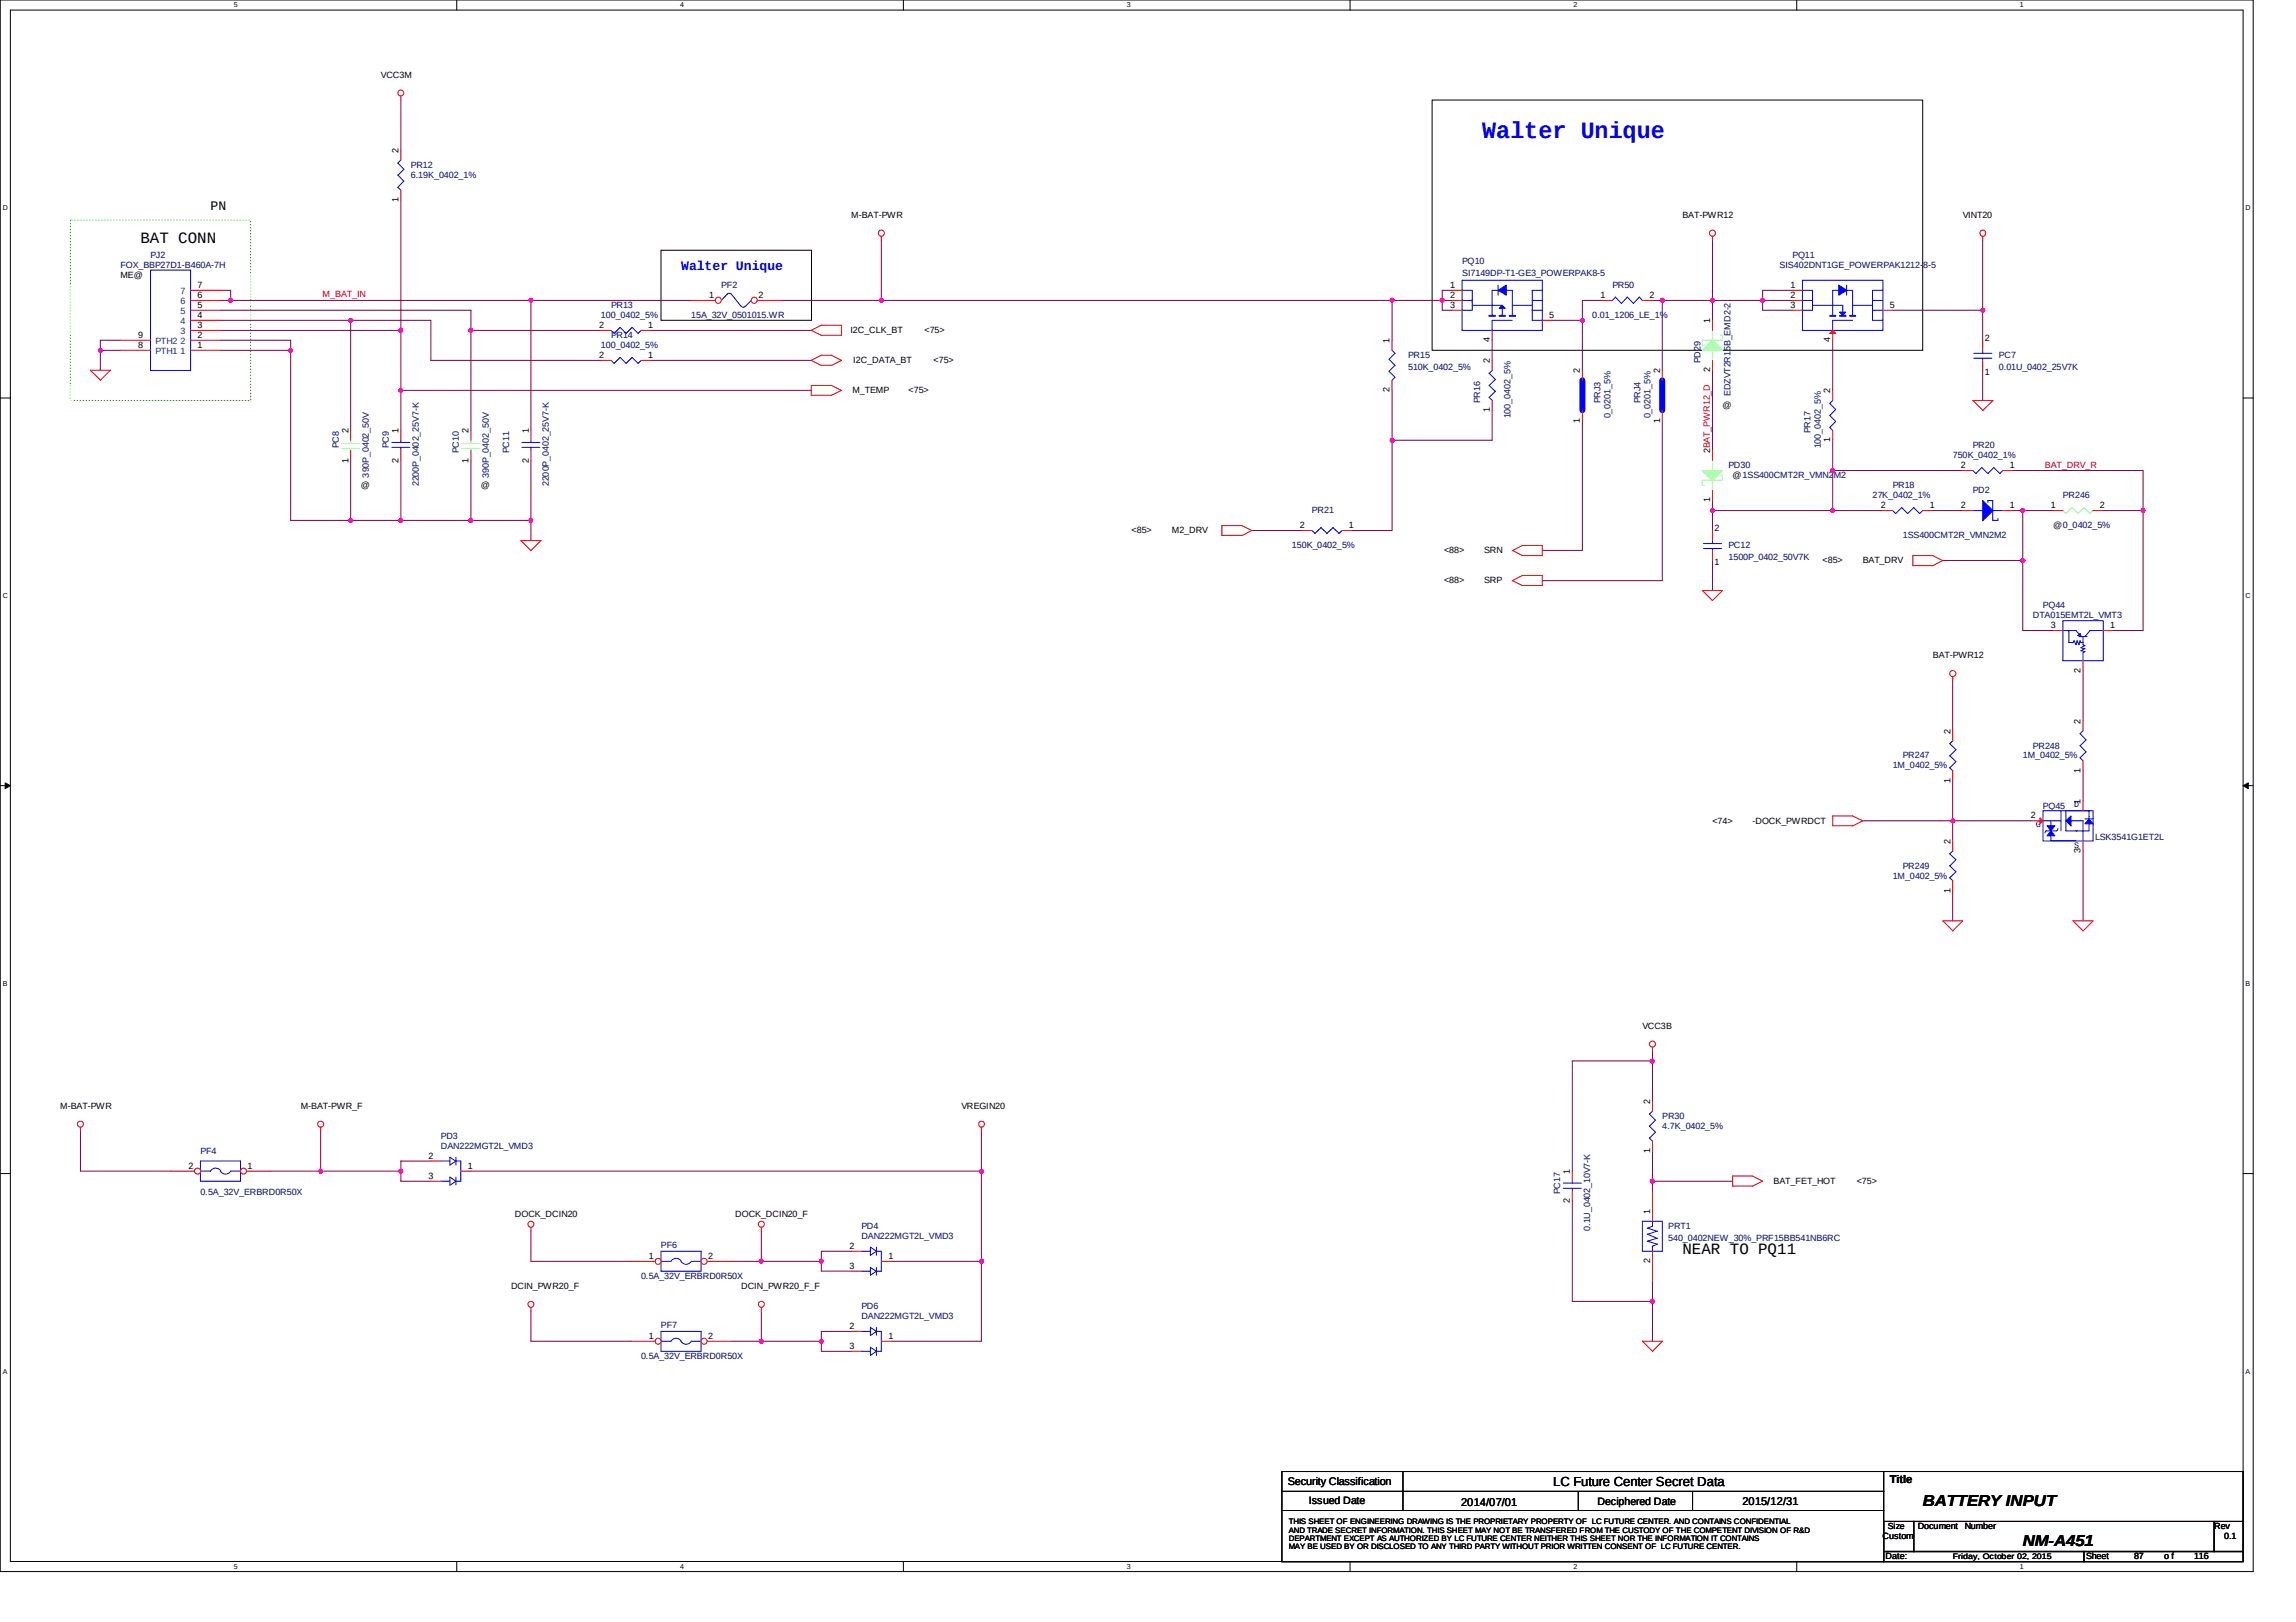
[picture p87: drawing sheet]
<svg xmlns="http://www.w3.org/2000/svg" width="297mm" height="210mm" viewBox="0 0 297 210" stroke-linecap="round" stroke-linejoin="round" font-family="sans-serif">
<defs><g id="words">
<text font-size="3" fill="#00f" x="191.7" y="17.9">Walter Unique</text>
<g font-size="2">
<text x="18.2" y="31.4">BAT CONN</text>
<text x="217.7" y="162.2">NEAR TO PQ11</text>
<text x="248.7" y="194.9">BATTERY INPUT</text>
<text x="261.7" y="200.1">NM-A451</text>
</g>
<g font-size="1.7">
<text x="27.2" y="27.2">PN</text>
<text x="200.9" y="192.3">LC Future Center Secret Data</text>
</g>
<text font-size="1.7" fill="#00f" x="88.1" y="35">Walter Unique</text>
<g font-size="1.4">
<text x="244.5" y="191.9">Title</text>
<text x="166.6" y="192.2">Security Classification</text>
<text x="169.3" y="194.7">Issued Date</text>
<text x="189.1" y="194.8">2014/07/01</text>
<text x="206.7" y="194.8">Deciphered Date</text>
<text x="225.4" y="194.7">2015/12/31</text>
</g>
<g font-size="1.2">
<text x="49.2" y="10.1">VCC3M</text>
<text x="51.5" y="19.8" transform="rotate(-90 51.5 19.8)">2</text>
<text x="51.5" y="26.2" transform="rotate(-90 51.5 26.2)">1</text>
<text x="110.1" y="28.2">M-BAT-PWR</text>
<text x="217.7" y="28.2">BAT-PWR12</text>
<text x="253.9" y="28.2">VINT20</text>
<text x="15.6" y="36">ME@</text>
<text x="25.5" y="37.3">7</text>
<text x="25.5" y="38.6">6</text>
<text x="25.5" y="39.9">5</text>
<text x="25.5" y="41.1">4</text>
<text x="91.8" y="38.6">1</text>
<text x="98.1" y="38.6">2</text>
<text x="187.6" y="39.9">3</text>
<text x="187.6" y="38.6">2</text>
<text x="187.6" y="37.3">1</text>
<text x="200.4" y="41.1">5</text>
<text x="207" y="38.6">1</text>
<text x="213.4" y="38.6">2</text>
<text x="221.2" y="41.8" transform="rotate(-90 221.2 41.8)">1</text>
<text x="231.6" y="37.3">1</text>
<text x="231.6" y="38.6">2</text>
<text x="231.6" y="39.9">3</text>
<text x="244.5" y="39.9">5</text>
<text x="17.9" y="43.7">9</text>
<text x="17.9" y="45">8</text>
<text x="25.5" y="45">1</text>
<text x="25.5" y="43.7">2</text>
<text x="25.5" y="42.4">3</text>
<text x="77.5" y="46.3">2</text>
<text x="77.5" y="42.4">2</text>
<text x="83.9" y="46.3">1</text>
<text x="83.9" y="42.4">1</text>
<text x="110" y="43.1">I2C_CLK_BT</text>
<text x="110.4" y="47">I2C_DATA_BT</text>
<text x="119.6" y="43.1">&lt;75&gt;</text>
<text x="120.8" y="47">&lt;75&gt;</text>
<text x="179.8" y="44.4" transform="rotate(-90 179.8 44.4)">1</text>
<text x="192.7" y="47" transform="rotate(-90 192.7 47)">2</text>
<text x="192.7" y="44.3" transform="rotate(-90 192.7 44.3)">4</text>
<text x="236.8" y="44.3" transform="rotate(-90 236.8 44.3)">4</text>
<text x="256.8" y="44.1">2</text>
<text x="110.3" y="50.9">M_TEMP</text>
<text x="117.5" y="50.9">&lt;75&gt;</text>
<text x="179.8" y="50.8" transform="rotate(-90 179.8 50.8)">2</text>
<text x="192.7" y="53.4" transform="rotate(-90 192.7 53.4)">1</text>
<text x="204.4" y="48.3" transform="rotate(-90 204.4 48.3)">2</text>
<text x="214.8" y="48.3" transform="rotate(-90 214.8 48.3)">2</text>
<text x="221.2" y="48.2" transform="rotate(-90 221.2 48.2)">2</text>
<text x="222.8" y="52.8">@</text>
<text x="236.8" y="50.9" transform="rotate(-90 236.8 50.9)">2</text>
<text x="256.8" y="48.5">1</text>
<text x="45.1" y="59.9" transform="rotate(-90 45.1 59.9)">1</text>
<text x="45.1" y="56.1" transform="rotate(-90 45.1 56.1)">2</text>
<text x="51.5" y="59.9" transform="rotate(-90 51.5 59.9)">2</text>
<text x="51.5" y="56.1" transform="rotate(-90 51.5 56.1)">1</text>
<text x="60.6" y="59.9" transform="rotate(-90 60.6 59.9)">1</text>
<text x="60.6" y="56.1" transform="rotate(-90 60.6 56.1)">2</text>
<text x="68.4" y="59.9" transform="rotate(-90 68.4 59.9)">2</text>
<text x="68.4" y="56.1" transform="rotate(-90 68.4 56.1)">1</text>
<text x="204.4" y="54.7" transform="rotate(-90 204.4 54.7)">1</text>
<text x="214.8" y="54.7" transform="rotate(-90 214.8 54.7)">1</text>
<text x="221.2" y="58.7" transform="rotate(-90 221.2 58.7)">2BAT_PWR12_D</text>
<text x="236.8" y="57.3" transform="rotate(-90 236.8 57.3)">1</text>
<text x="46.7" y="63.2">@</text>
<text x="62.2" y="63.2">@</text>
<text x="221.2" y="65" transform="rotate(-90 221.2 65)">1</text>
<text x="224.2" y="61.9">@1SS400CMT2R_VMN2M2</text>
<text x="243.3" y="65.8">2</text>
<text x="249.7" y="65.8">1</text>
<text x="253.7" y="65.8">2</text>
<text x="253.7" y="60.6">2</text>
<text x="260" y="65.8">1</text>
<text x="260" y="60.6">1</text>
<text x="265.3" y="65.8">1</text>
<text x="271.7" y="65.8">2</text>
<text x="146.4" y="69">&lt;85&gt;</text>
<text x="151.6" y="69">M2_DRV</text>
<text x="168.2" y="68.3">2</text>
<text x="174.5" y="68.3">1</text>
<text x="186.8" y="71.6">&lt;88&gt;</text>
<text x="192" y="71.6">SRN</text>
<text x="221.8" y="68.8">2</text>
<text x="265.6" y="68.4">@0_0402_5%</text>
<text x="186.8" y="75.5">&lt;88&gt;</text>
<text x="192" y="75.5">SRP</text>
<text x="221.8" y="73.2">1</text>
<text x="235.8" y="72.9">&lt;85&gt;</text>
<text x="241" y="72.9">BAT_DRV</text>
<text x="265.3" y="81.3">3</text>
<text x="273" y="81.3">1</text>
<text x="250" y="85.2">BAT-PWR12</text>
<text x="269.2" y="87.1" transform="rotate(-90 269.2 87.1)">2</text>
<text x="252.3" y="94.9" transform="rotate(-90 252.3 94.9)">2</text>
<text x="269.2" y="93.7" transform="rotate(-90 269.2 93.7)">2</text>
<text x="252.3" y="101.3" transform="rotate(-90 252.3 101.3)">1</text>
<text x="269.2" y="100" transform="rotate(-90 269.2 100)">1</text>
<text x="221.5" y="106.6">&lt;74&gt;</text>
<text x="226.7" y="106.6">-DOCK_PWRDCT</text>
<text x="262.7" y="105.9">2</text>
<text x="269.2" y="104" transform="rotate(-90 269.2 104)">1</text>
<text x="252.3" y="109.2" transform="rotate(-90 252.3 109.2)">2</text>
<text x="269.2" y="110.4" transform="rotate(-90 269.2 110.4)">3</text>
<text x="252.3" y="115.5" transform="rotate(-90 252.3 115.5)">1</text>
<text x="212.5" y="133.1">VCC3B</text>
<text x="7.8" y="143.5">M-BAT-PWR</text>
<text x="38.9" y="143.5">M-BAT-PWR_F</text>
<text x="124.4" y="143.5">VREGIN20</text>
<text x="213.5" y="142.9" transform="rotate(-90 213.5 142.9)">2</text>
<text x="55.5" y="150">2</text>
<text x="213.5" y="149.2" transform="rotate(-90 213.5 149.2)">1</text>
<text x="24.4" y="151.2">2</text>
<text x="32" y="151.2">1</text>
<text x="55.5" y="152.5">3</text>
<text x="60.5" y="151.2">1</text>
<text x="203.1" y="155.7" transform="rotate(-90 203.1 155.7)">2</text>
<text x="203.1" y="151.9" transform="rotate(-90 203.1 151.9)">1</text>
<text x="229.4" y="153.2">BAT_FET_HOT</text>
<text x="240.2" y="153.2">&lt;75&gt;</text>
<text x="66.6" y="157.5">DOCK_DCIN20</text>
<text x="95.1" y="157.5">DOCK_DCIN20_F</text>
<text x="109.9" y="161.6">2</text>
<text x="213.5" y="157.1" transform="rotate(-90 213.5 157.1)">1</text>
<text x="66.1" y="166.8">DCIN_PWR20_F</text>
<text x="84" y="162.9">1</text>
<text x="91.6" y="162.9">2</text>
<text x="95.9" y="166.8">DCIN_PWR20_F_F</text>
<text x="109.9" y="164.2">3</text>
<text x="114.9" y="162.9">1</text>
<text x="213.5" y="163.5" transform="rotate(-90 213.5 163.5)">2</text>
<text x="84" y="173.3">1</text>
<text x="91.6" y="173.3">2</text>
<text x="109.9" y="172">2</text>
<text x="114.9" y="173.3">1</text>
<text x="109.9" y="174.6">3</text>
<text x="248.1" y="197.9">Document</text>
<text x="254.2" y="197.9">Number</text>
<text x="286.5" y="197.9">Rev</text>
<text x="243.6" y="199.2">Custom</text>
<text x="243.9" y="201.8">Date:</text>
<text x="269.9" y="201.8">Sheet</text>
<text x="276.1" y="201.8">87</text>
<text x="280" y="201.8">o f</text>
<text x="283.8" y="201.8">116</text>
<text x="287.7" y="199.2">0.1</text>
</g>
<g font-size="1.2" fill="#000080">
<text x="53.2" y="21.7">PR12</text>
<text x="53.2" y="23">6.19K_0402_1%</text>
<text x="15.6" y="34.7">FOX_BBP27D1-B460A-7H</text>
<text x="19.5" y="33.4">PJ2</text>
<text x="189.2" y="34.1">PQ10</text>
<text x="189.2" y="35.7">SI7149DP-T1-GE3_POWERPAK8-5</text>
<text x="230.2" y="34.7">SIS402DNT1GE_POWERPAK1212-8-5</text>
<text x="231.9" y="33.4">PQ11</text>
<text x="77.8" y="41.2">100_0402_5%</text>
<text x="79.1" y="39.9">PR13</text>
<text x="89.4" y="41.2">15A_32V_0501015.WR</text>
<text x="93.3" y="37.3">PF2</text>
<text x="206" y="41.2">0.01_1206_LE_1%</text>
<text x="208.6" y="37.3">PR50</text>
<text x="77.8" y="45">100_0402_5%</text>
<text x="79.1" y="43.7">PR14</text>
<text x="182.2" y="46.4">PR15</text>
<text x="182.2" y="47.9">510K_0402_5%</text>
<text x="220" y="47" transform="rotate(-90 220 47)">PD29</text>
<text x="258.6" y="46.4">PC7</text>
<text x="258.6" y="47.9">0.01U_0402_25V7K</text>
<text x="191.5" y="52.2" transform="rotate(-90 191.5 52.2)">PR16</text>
<text x="207" y="52.2" transform="rotate(-90 207 52.2)">PRJ3</text>
<text x="212.2" y="52.2" transform="rotate(-90 212.2 52.2)">PRJ4</text>
<text x="223.9" y="51.3" transform="rotate(-90 223.9 51.3)">EDZVT2R15B_EMD2-2</text>
<text x="43.8" y="58" transform="rotate(-90 43.8 58)">PC8</text>
<text x="50.3" y="58" transform="rotate(-90 50.3 58)">PC9</text>
<text x="59.4" y="58.7" transform="rotate(-90 59.4 58.7)">PC10</text>
<text x="65.9" y="58.7" transform="rotate(-90 65.9 58.7)">PC11</text>
<text x="195.4" y="54.2" transform="rotate(-90 195.4 54.2)">100_0402_5%</text>
<text x="208.4" y="54.2" transform="rotate(-90 208.4 54.2)">0_0201_5%</text>
<text x="213.5" y="54.2" transform="rotate(-90 213.5 54.2)">0_0201_5%</text>
<text x="234.2" y="56.1" transform="rotate(-90 234.2 56.1)">PR17</text>
<text x="235.5" y="58" transform="rotate(-90 235.5 58)">100_0402_5%</text>
<text x="252.6" y="59.3">750K_0402_1%</text>
<text x="255.2" y="58">PR20</text>
<text x="47.7" y="61.8" transform="rotate(-90 47.7 61.8)">390P_0402_50V</text>
<text x="54.2" y="62.9" transform="rotate(-90 54.2 62.9)">2200P_0402_25V7-K</text>
<text x="63.3" y="61.8" transform="rotate(-90 63.3 61.8)">390P_0402_50V</text>
<text x="71" y="62.9" transform="rotate(-90 71 62.9)">2200P_0402_25V7-K</text>
<text x="223.6" y="60.6">PD30</text>
<text x="242.3" y="64.5">27K_0402_1%</text>
<text x="244.9" y="63.2">PR18</text>
<text x="255.2" y="63.8">PD2</text>
<text x="266.9" y="64.5">PR246</text>
<text x="167.1" y="70.9">150K_0402_5%</text>
<text x="169.7" y="66.4">PR21</text>
<text x="223.6" y="70.9">PC12</text>
<text x="246.2" y="69.7">1SS400CMT2R_VMN2M2</text>
<text x="223.6" y="72.5">1500P_0402_50V7K</text>
<text x="263" y="80">DTA015EMT2L_VMT3</text>
<text x="264.3" y="78.7">PQ44</text>
<text x="244.9" y="99.4">1M_0402_5%</text>
<text x="246.2" y="98.1">PR247</text>
<text x="261.7" y="98.1">1M_0402_5%</text>
<text x="263" y="96.9">PR248</text>
<text x="264.3" y="104.6">PQ45</text>
<text x="244.9" y="113.7">1M_0402_5%</text>
<text x="246.2" y="112.4">PR249</text>
<text x="271" y="108.7">LSK3541G1ET2L</text>
<text x="25.9" y="149.3">PF4</text>
<text x="57" y="147.4">PD3</text>
<text x="57" y="148.7">DAN222MGT2L_VMD3</text>
<text x="215.1" y="144.8">PR30</text>
<text x="215.1" y="146.1">4.7K_0402_5%</text>
<text x="25.9" y="154.6">0.5A_32V_ERBRD0R50X</text>
<text x="201.9" y="154.5" transform="rotate(-90 201.9 154.5)">PC17</text>
<text x="85.5" y="161.5">PF6</text>
<text x="111.4" y="159">PD4</text>
<text x="111.4" y="160.3">DAN222MGT2L_VMD3</text>
<text x="205.7" y="159.3" transform="rotate(-90 205.7 159.3)">0.1U_0402_10V7-K</text>
<text x="215.8" y="159">PRT1</text>
<text x="215.8" y="160.6">540_0402NEW_30%_PRF15BB541NB6RC</text>
<text x="82.9" y="165.5">0.5A_32V_ERBRD0R50X</text>
<text x="85.5" y="171.9">PF7</text>
<text x="111.4" y="169.4">PD6</text>
<text x="111.4" y="170.7">DAN222MGT2L_VMD3</text>
<text x="82.9" y="175.9">0.5A_32V_ERBRD0R50X</text>
</g>
<g font-size="1.2" fill="#004080">
<text x="23.4" y="38.1">7</text>
<text x="23.4" y="39.3">6</text>
<text x="23.4" y="40.6">5</text>
<text x="23.4" y="41.9">4</text>
<text x="20.1" y="44.5">PTH2</text>
<text x="20.1" y="45.8">PTH1</text>
<text x="23.4" y="45.8">1</text>
<text x="23.4" y="44.5">2</text>
<text x="23.4" y="43.2">3</text>
</g>
<g font-size="1.2" fill="#f00">
<text x="41.7" y="38.5">M_BAT_IN</text>
<text x="264.5" y="60.5">BAT_DRV_R</text>
</g>
<g font-size="1.1" fill="#00f">
<text x="263.4" y="107">G</text>
<text x="268.3" y="104.5">D</text>
<text x="268.3" y="109.8">S</text>
</g>
<text font-size="1.1" x="244.2" y="197.9">Size</text>
<g font-size="1">
<text x="166.8" y="197.3">THIS SHEET OF ENGINEERING DRAWING IS THE PROPRIETARY PROPERTY OF LC FUTURE CENTER. AND CONTAINS CONFIDENTIAL</text>
<text x="166.8" y="198.4">AND TRADE SECRET INFORMATION. THIS SHEET MAY NOT BE TRANSFERED FROM THE CUSTODY OF THE COMPETENT DIVISION OF R&amp;D</text>
<text x="166.8" y="199.4">DEPARTMENT EXCEPT AS AUTHORIZED BY LC FUTURE CENTER NEITHER THIS SHEET NOR THE INFORMATION IT CONTAINS</text>
<text x="166.8" y="200.4">MAY BE USED BY OR DISCLOSED TO ANY THIRD PARTY WITHOUT PRIOR WRITTEN CONSENT OF LC FUTURE CENTER.</text>
<text x="252.6" y="201.8">Friday, October 02, 2015</text>
</g>
<g font-size=".9">
<text x="30.2" y="1">5</text>
<text x="88" y="1">4</text>
<text x="145.8" y="1">3</text>
<text x="203.6" y="1">2</text>
<text x="261.3" y="1">1</text>
<text x=".4" y="27.2">D</text>
<text x="290.5" y="27.2">D</text>
<text x=".4" y="77.4">C</text>
<text x="290.5" y="77.4">C</text>
<text x=".4" y="127.6">B</text>
<text x="290.5" y="127.6">B</text>
<text x=".4" y="177.8">A</text>
<text x="290.5" y="177.8">A</text>
<text x="30.2" y="203.1">5</text>
<text x="88" y="203.1">4</text>
<text x="145.8" y="203.1">3</text>
<text x="203.6" y="203.1">2</text>
<text x="261.3" y="203.1">1</text>
</g>
</g></defs>
<path d="M0 0h291.5v203.4h-291.5zM1.3 1.3h288.9v200.8h-288.9z" fill="none" stroke="#000" stroke-width=".13"/>
<g fill="#fff">
<path d="M30.2 .1h.5v1.1h-.5z" fill-rule="evenodd"/>
<path d="M30.2 202.2h.5v1.1h-.5z" fill-rule="evenodd"/>
</g>
<path d="M59.1 0v1.3M59.1 202.1v1.3" fill="none" stroke="#000" stroke-width=".13"/>
<g fill="#fff">
<path d="M88 .1h.5v1.1h-.5z" fill-rule="evenodd"/>
<path d="M88 202.2h.5v1.1h-.5z" fill-rule="evenodd"/>
</g>
<path d="M116.9 0v1.3M116.9 202.1v1.3" fill="none" stroke="#000" stroke-width=".13"/>
<g fill="#fff">
<path d="M145.8 .1h.5v1.1h-.5z" fill-rule="evenodd"/>
<path d="M145.8 202.2h.5v1.1h-.5z" fill-rule="evenodd"/>
</g>
<path d="M174.7 0v1.3M174.7 202.1v1.3" fill="none" stroke="#000" stroke-width=".13"/>
<g fill="#fff">
<path d="M203.6 .1h.4v1.1h-.4z" fill-rule="evenodd"/>
<path d="M203.6 202.2h.4v1.1h-.4z" fill-rule="evenodd"/>
</g>
<path d="M232.4 0v1.3M232.4 202.1v1.3" fill="none" stroke="#000" stroke-width=".13"/>
<g fill="#fff">
<path d="M261.3 .1h.5v1.1h-.5z" fill-rule="evenodd"/>
<path d="M261.3 202.2h.5v1.1h-.5z" fill-rule="evenodd"/>
<path d="M.4 26.4h.6v1h-.6z" fill-rule="evenodd"/>
<path d="M290.5 26.4h.7v1h-.7z" fill-rule="evenodd"/>
<path d="M.4 76.6h.6v1h-.6z" fill-rule="evenodd"/>
<path d="M290.5 76.6h.7v1h-.7z" fill-rule="evenodd"/>
</g>
<path d="M0 51.5h1.3M290.2 51.5h1.3" fill="none" stroke="#000" stroke-width=".13"/>
<g fill="#fff">
<path d="M.4 126.8h.6v1h-.6z" fill-rule="evenodd"/>
<path d="M290.5 126.8h.6v1h-.6z" fill-rule="evenodd"/>
</g>
<path d="M0 101.7h1.3M.7 101.3l.6 .4-.6 .4zM290.2 101.7l.7-.4v.8zM290.2 101.7h1.3" fill="none" stroke="#000" stroke-width=".13"/>
<path d="M.7 101.3l.6 .4-.6 .4zM290.2 101.7l.7-.4v.8z" fill="#000"/>
<g fill="#fff">
<path d="M.4 177h.6v1h-.6z" fill-rule="evenodd"/>
<path d="M290.5 177h.6v1h-.6z" fill-rule="evenodd"/>
</g>
<path d="M185.3 12.9h63.4v32.4h-63.4zM85.5 32.4h19.5v9.1h-19.5zM0 151.9h1.3M290.2 151.9h1.3" fill="none" stroke="#000" stroke-width=".13"/>
<g fill="none" stroke="#0f0" stroke-width=".13">
<path d="M9.1 28.5v.1M9.1 28.9v.1M9.1 29.3v.1M9.1 29.7v.1M9.1 30.1v.1M9.1 30.4v.2M9.1 30.8v.1M9.1 31.2v.1M9.1 31.6v.1M9.1 32v.1M9.1 32.4v.1M9.1 32.8v.1"/>
<path d="M9.1 33.2v.1M9.1 33.5v.2M9.1 33.9v.1M9.1 34.3v.2M9.1 34.7v.2M9.1 35.1v.1M9.1 35.5v.1M9.1 35.9v.1M9.1 36.3v.1M9.1 36.7v.1M9.1 37.1v.1M9.1 37.5v.1"/>
<path d="M9.1 37.9v.1M9.1 38.2v.1M9.1 38.6v.1M9.1 39v.1M9.1 39.4v.1M9.1 39.8v.1M9.2 28.5h.1M9.6 28.5h.1M10 28.5h.1M10.4 28.5h.1M10.8 28.5h.1M11.1 28.5h.2"/>
<path d="M11.5 28.5h.2M11.9 28.5h.2M12.3 28.5h.2M12.7 28.5h.1M13.1 28.5h.1M13.5 28.5h.1M13.9 28.5h.1M14.3 28.5h.1M14.7 28.5h.1M15.1 28.5h.1M15.5 28.5h.1M15.8 28.5h.1"/>
<path d="M16.2 28.5h.1M16.6 28.5h.1M17 28.5h.1M17.4 28.5h.1M17.8 28.5h.1M18.2 28.5h.1M18.6 28.5h.1M18.9 28.5h.2M19.3 28.5h.2M19.7 28.5h.2M20.1 28.5h.1M20.5 28.5h.1"/>
<path d="M20.9 28.5h.1M21.3 28.5h.1M21.7 28.5h.1M22 28.5h.2M22.4 28.5h.2M22.8 28.5h.2M23.2 28.5h.2M23.6 28.5h.1M24 28.5h.1M24.4 28.5h.1M24.8 28.5h.1M25.2 28.5h.1"/>
<path d="M25.6 28.5h.1M26 28.5h.1M26.4 28.5h.1M26.7 28.5h.1M27.1 28.5h.1M27.5 28.5h.1M27.9 28.5h.1M28.3 28.5h.1M28.7 28.5h.1M29.1 28.5h.1M29.5 28.5h.1M29.8 28.5h.2"/>
<path d="M30.2 28.5h.2M30.6 28.5h.2M31 28.5h.2M31.4 28.5h.1M31.8 28.5h.1M32.2 28.5h.1M32.4 28.6v.2M32.4 29v.1M32.4 29.4v.1M32.4 29.8v.1M32.4 30.2v.1M32.4 30.6v.1"/>
<path d="M32.4 31v.1M32.4 31.4v.1M32.4 31.8v.1M32.4 32.1v.1M32.4 32.5v.2M32.4 32.9v.2M32.4 33.3v.1M32.4 33.7v.1M32.4 34.1v.1M32.4 34.5v.1M32.4 34.9v.1M32.4 35.2v.2"/>
<path d="M32.4 35.7v.1M32.4 36.1v.1M32.4 36.4v.1M32.4 36.8v.1M32.4 37.2v.1M32.4 37.6v.1M32.4 38v.1M32.4 38.4v.1M32.4 38.8v.1M32.4 39.2v.1M32.4 39.5v.2M32.4 39.9v.1"/>
<path d="M9.1 40.2v.1M9.1 40.6v.1M9.1 41v.1M9.1 41.3v.2M9.1 41.7v.1M9.1 42.1v.1M9.1 42.5v.1M9.1 42.9v.1M9.1 43.3v.1M9.1 43.7v.1M9.1 44.1v.1M9.1 44.5v.1"/>
<path d="M9.1 44.8v.2M9.1 45.2v.2M9.1 45.6v.2M9.1 46v.1M9.1 46.4v.1M9.1 46.8v.1M9.1 47.2v.1M9.1 47.6v.1M9.1 48v.1M9.1 48.4v.1M9.1 48.8v.1M9.1 49.1v.1"/>
<path d="M9.1 49.5v.1M9.1 49.9v.1M9.1 50.3v.1M9.1 50.7v.1M9.1 51.1v.1M9.1 51.5v.1M9.1 51.8h.1M9.5 51.8h.2M9.9 51.8h.2M10.3 51.8h.1M10.7 51.8h.1M11.1 51.8h.1"/>
<path d="M11.5 51.8h.1M11.9 51.8h.1M12.3 51.8h.1M12.7 51.8h.1M13.1 51.8h.1M13.4 51.8h.1M13.8 51.8h.1M14.2 51.8h.1M14.6 51.8h.1M15 51.8h.1M15.4 51.8h.1M15.8 51.8h.1"/>
<path d="M16.2 51.8h.1M16.5 51.8h.2M16.9 51.8h.1M17.3 51.8h.1M17.7 51.8h.1M18.1 51.8h.1M18.5 51.8h.1M18.9 51.8h.1M19.3 51.8h.1M19.6 51.8h.2M20 51.8h.2M20.4 51.8h.2"/>
<path d="M20.8 51.8h.2M21.2 51.8h.1M21.6 51.8h.1M22 51.8h.1M22.4 51.8h.1M22.8 51.8h.1M23.2 51.8h.1M23.6 51.8h.1M24 51.8h.1M24.3 51.8h.1M24.7 51.8h.1M25.1 51.8h.1"/>
<path d="M25.5 51.8h.1M25.9 51.8h.1M26.3 51.8h.1M26.7 51.8h.1M27.1 51.8h.1M27.4 51.8h.2M27.8 51.8h.2M28.2 51.8h.2M28.6 51.8h.2M29 51.8h.1M29.4 51.8h.1M29.8 51.8h.1"/>
<path d="M30.2 51.8h.1M30.6 51.8h.1M30.9 51.8h.2M31.3 51.8h.2M31.7 51.8h.2M32.1 51.8h.1M32.4 40.3v.1M32.4 40.7v.1M32.4 41.1v.1M32.4 41.5v.1M32.4 41.9v.1M32.4 42.3v.1"/>
<path d="M32.4 42.7v.1M32.4 43v.2M32.4 43.4v.2M32.4 43.8v.2M32.4 44.2v.1M32.4 44.6v.1M32.4 45v.1M32.4 45.4v.1M32.4 45.8v.1M32.4 46.2v.1M32.4 46.6v.1M32.4 47v.1"/>
<path d="M32.4 47.3v.1M32.4 47.7v.1M32.4 48.1v.1M32.4 48.5v.1M32.4 48.9v.1M32.4 49.3v.1M32.4 49.7v.1M32.4 50.1v.1M32.4 50.4v.2M32.4 50.8v.2M32.4 51.2v.2M32.4 51.6v.2"/>
</g>
<path d="M28.5 44h9.1v1.3M37.6 67.3h7.8" fill="none" stroke="#800040" stroke-width=".13"/>
<circle cx="45.4" cy="67.4" r=".27" fill="#f0f"/>
<circle cx="45.4" cy="67.4" r=".27" fill="none" stroke="#f0f" stroke-width=".13"/>
<path d="M28.5 40.1h32.4v15.6M60.9 42.8h16.9" fill="none" stroke="#800040" stroke-width=".13"/>
<circle cx="60.9" cy="42.7" r=".27" fill="#f0f"/>
<circle cx="60.9" cy="42.7" r=".27" fill="none" stroke="#f0f" stroke-width=".13"/>
<path d="M45.4 41.5v14.2" fill="none" stroke="#800040" stroke-width=".13"/>
<circle cx="45.4" cy="41.5" r=".26" fill="#f0f"/>
<circle cx="45.4" cy="41.5" r=".26" fill="none" stroke="#f0f" stroke-width=".13"/>
<path d="M51.9 25.9v16.9M45.4 41.5h10.3v5.1h22.1M45.4 59.6v7.7h6.5v-7.7M60.9 59.6v7.7h7.8M84.2 46.6h20.8M84.2 42.8h20.8M105 50.5h-53.1v5.2" fill="none" stroke="#800040" stroke-width=".13"/>
<circle cx="51.8" cy="50.5" r=".26" fill="#f0f"/>
<circle cx="51.8" cy="50.5" r=".26" fill="none" stroke="#f0f" stroke-width=".13"/>
<path d="M89.4 38.9h-20.7v16.8" fill="none" stroke="#800040" stroke-width=".13"/>
<circle cx="68.7" cy="38.9" r=".26" fill="#f0f"/>
<circle cx="68.7" cy="38.9" r=".26" fill="none" stroke="#f0f" stroke-width=".13"/>
<path d="M28.5 42.8h23.4" fill="none" stroke="#800040" stroke-width=".13"/>
<circle cx="51.8" cy="42.7" r=".27" fill="#f0f"/>
<circle cx="51.8" cy="42.7" r=".27" fill="none" stroke="#f0f" stroke-width=".13"/>
<path d="M51.9 42.8v7.7M51.9 67.3h9" fill="none" stroke="#800040" stroke-width=".13"/>
<circle cx="60.9" cy="67.4" r=".26" fill="#f0f"/>
<circle cx="60.9" cy="67.4" r=".26" fill="none" stroke="#f0f" stroke-width=".13"/>
<circle cx="51.8" cy="67.4" r=".26" fill="#f0f"/>
<circle cx="51.8" cy="67.4" r=".26" fill="none" stroke="#f0f" stroke-width=".13"/>
<path d="M51.9 12.9v6.5M114 31.1v7.8h-12.9M187.9 38.9h-7.8v5.1M187.9 37.6h-1.3v2.5h1.3M256.5 40.1v3.9" fill="none" stroke="#800040" stroke-width=".13"/>
<circle cx="186.6" cy="38.9" r=".26" fill="#f0f"/>
<circle cx="186.6" cy="38.9" r=".26" fill="none" stroke="#f0f" stroke-width=".13"/>
<path d="M180.1 50.5v6.5" fill="none" stroke="#800040" stroke-width=".13"/>
<circle cx="180.1" cy="57" r=".27" fill="#f0f"/>
<circle cx="180.1" cy="57" r=".27" fill="none" stroke="#f0f" stroke-width=".13"/>
<path d="M193 57h-12.9v11.7h-5.2M256.5 47.9v3.9M162 68.7h6.5M213.8 137.3v5.2M68.7 169.7v3.9h12.9M106.3 173.6v1.3h3.8M127 163.2v10.4h-11.7" fill="none" stroke="#800040" stroke-width=".13"/>
<circle cx="213.8" cy="137.3" r=".26" fill="#f0f"/>
<circle cx="213.8" cy="137.3" r=".26" fill="none" stroke="#f0f" stroke-width=".13"/>
<path d="M213.8 136v1.3h-10.4v14.3M203.4 155.4v13h10.4v-2.6" fill="none" stroke="#800040" stroke-width=".13"/>
<circle cx="213.8" cy="168.4" r=".26" fill="#f0f"/>
<circle cx="213.8" cy="168.4" r=".26" fill="none" stroke="#f0f" stroke-width=".13"/>
<path d="M213.8 152.9v1.3M213.8 168.4v5.2" fill="none" stroke="#800040" stroke-width=".13"/>
<circle cx="213.8" cy="152.8" r=".27" fill="#f0f"/>
<circle cx="213.8" cy="152.8" r=".27" fill="none" stroke="#f0f" stroke-width=".13"/>
<path d="M244.9 40.1h11.6" fill="none" stroke="#800040" stroke-width=".13"/>
<circle cx="256.5" cy="40.2" r=".26" fill="#f0f"/>
<circle cx="256.5" cy="40.2" r=".26" fill="none" stroke="#f0f" stroke-width=".13"/>
<path d="M221.5 31.1v7.8M68.7 59.6v10.4" fill="none" stroke="#800040" stroke-width=".13"/>
<circle cx="68.7" cy="67.4" r=".26" fill="#f0f"/>
<circle cx="68.7" cy="67.4" r=".26" fill="none" stroke="#f0f" stroke-width=".13"/>
<path d="M256.5 31.1v9M98.5 173.6h7.8M106.3 172.3h3.8" fill="none" stroke="#800040" stroke-width=".13"/>
<circle cx="106.2" cy="173.6" r=".26" fill="#f0f"/>
<circle cx="106.2" cy="173.6" r=".26" fill="none" stroke="#f0f" stroke-width=".13"/>
<path d="M28.5 41.5h16.9M193 44v2.6M193 53.1v3.9M213.8 149v3.9h10.4M98.5 163.2h7.8v1.3h3.8M106.3 161.9h3.8M115.3 163.2h11.7" fill="none" stroke="#800040" stroke-width=".13"/>
<circle cx="106.2" cy="163.2" r=".26" fill="#f0f"/>
<circle cx="106.2" cy="163.2" r=".26" fill="none" stroke="#f0f" stroke-width=".13"/>
<circle cx="98.5" cy="163.2" r=".26" fill="#f0f"/>
<circle cx="98.5" cy="163.2" r=".26" fill="none" stroke="#f0f" stroke-width=".13"/>
<path d="M68.7 159.3v3.9h12.9M127 151.6v11.6" fill="none" stroke="#800040" stroke-width=".13"/>
<circle cx="127" cy="163.2" r=".26" fill="#f0f"/>
<circle cx="127" cy="163.2" r=".26" fill="none" stroke="#f0f" stroke-width=".13"/>
<circle cx="127" cy="151.6" r=".26" fill="#f0f"/>
<circle cx="127" cy="151.6" r=".26" fill="none" stroke="#f0f" stroke-width=".13"/>
<path d="M51.9 151.6v1.3h3.8" fill="none" stroke="#800040" stroke-width=".13"/>
<circle cx="51.8" cy="151.6" r=".26" fill="#f0f"/>
<circle cx="51.8" cy="151.6" r=".26" fill="none" stroke="#f0f" stroke-width=".13"/>
<path d="M228 38.9h3.9M231.9 37.6h-3.9v2.5h3.9M10.4 146.4v5.2h11.6M55.7 150.2h-3.8v1.4h-10.4M127 146.4v5.2h-66.1M106.3 161.9v1.3M106.3 172.3v1.3" fill="none" stroke="#800040" stroke-width=".13"/>
<circle cx="228" cy="38.9" r=".26" fill="#f0f"/>
<circle cx="228" cy="38.9" r=".26" fill="none" stroke="#f0f" stroke-width=".13"/>
<path d="M221.5 38.9h6.5M237.1 44v6.5M237.1 57v3.9h16.8" fill="none" stroke="#800040" stroke-width=".13"/>
<circle cx="237.1" cy="60.9" r=".26" fill="#f0f"/>
<circle cx="237.1" cy="60.9" r=".26" fill="none" stroke="#f0f" stroke-width=".13"/>
<path d="M237.1 66.1h6.5" fill="none" stroke="#800040" stroke-width=".13"/>
<circle cx="237.1" cy="66.1" r=".27" fill="#f0f"/>
<circle cx="237.1" cy="66.1" r=".27" fill="none" stroke="#f0f" stroke-width=".13"/>
<path d="M237.1 60.9v5.2M250 66.1h3.9M261.7 66.1h3.9" fill="none" stroke="#800040" stroke-width=".13"/>
<circle cx="261.7" cy="66.1" r=".27" fill="#f0f"/>
<circle cx="261.7" cy="66.1" r=".27" fill="none" stroke="#f0f" stroke-width=".13"/>
<path d="M260.4 60.9h16.8M261.7 66.1v6.4M272.1 66.1h5.1v15.5M261.7 81.6h3.9" fill="none" stroke="#800040" stroke-width=".13"/>
<circle cx="277.2" cy="66" r=".25" fill="#f0f"/>
<circle cx="277.2" cy="66" r=".25" fill="none" stroke="#f0f" stroke-width=".13"/>
<path d="M269.5 86.8v6.5M269.5 99.7v3.9M252.6 101v5.2h10.4M269.5 110.1v9.1" fill="none" stroke="#800040" stroke-width=".13"/>
<circle cx="252.6" cy="106.2" r=".26" fill="#f0f"/>
<circle cx="252.6" cy="106.2" r=".26" fill="none" stroke="#f0f" stroke-width=".13"/>
<path d="M251.4 72.5h10.3M252.6 88.1v6.4M241 106.2h11.6v2.6M252.6 115.3v3.9" fill="none" stroke="#800040" stroke-width=".13"/>
<circle cx="261.7" cy="72.5" r=".27" fill="#f0f"/>
<circle cx="261.7" cy="72.5" r=".27" fill="none" stroke="#f0f" stroke-width=".13"/>
<path d="M221.5 38.9v2.6M221.5 47.9v10.4M237.1 66.1h-15.6v2.6M261.7 72.5v9.1" fill="none" stroke="#800040" stroke-width=".13"/>
<circle cx="221.6" cy="66.1" r=".27" fill="#f0f"/>
<circle cx="221.6" cy="66.1" r=".27" fill="none" stroke="#f0f" stroke-width=".13"/>
<path d="M114 38.9h66.1M221.5 64.8v1.3M221.5 72.5v3.9M273.4 81.6h3.8" fill="none" stroke="#800040" stroke-width=".13"/>
<circle cx="180.1" cy="38.9" r=".27" fill="#f0f"/>
<circle cx="180.1" cy="38.9" r=".27" fill="none" stroke="#f0f" stroke-width=".13"/>
<circle cx="114" cy="38.9" r=".27" fill="#f0f"/>
<circle cx="114" cy="38.9" r=".27" fill="none" stroke="#f0f" stroke-width=".13"/>
<path d="M28.5 45.3h9.1v22" fill="none" stroke="#800040" stroke-width=".13"/>
<circle cx="37.6" cy="45.3" r=".26" fill="#f0f"/>
<circle cx="37.6" cy="45.3" r=".26" fill="none" stroke="#f0f" stroke-width=".13"/>
<path d="M29.8 38.9h38.9" fill="none" stroke="#800040" stroke-width=".13"/>
<circle cx="29.8" cy="38.9" r=".27" fill="#f0f"/>
<circle cx="29.8" cy="38.9" r=".27" fill="none" stroke="#f0f" stroke-width=".13"/>
<path d="M28.5 37.6h1.3v1.3h-1.3M41.5 146.4v5.2h-6.5" fill="none" stroke="#800040" stroke-width=".13"/>
<circle cx="41.5" cy="151.6" r=".26" fill="#f0f"/>
<circle cx="41.5" cy="151.6" r=".26" fill="none" stroke="#f0f" stroke-width=".13"/>
<path d="M13 44h2.6M15.6 45.3h-2.6v2.6M98.5 159.3v3.9h-3.9" fill="none" stroke="#800040" stroke-width=".13"/>
<circle cx="13" cy="45.3" r=".27" fill="#f0f"/>
<circle cx="13" cy="45.3" r=".27" fill="none" stroke="#f0f" stroke-width=".13"/>
<path d="M204.7 38.9v2.6h-3.9M13 44v1.3M260.4 66.1h1.3M277.2 60.9v5.2" fill="none" stroke="#800040" stroke-width=".13"/>
<circle cx="204.7" cy="41.5" r=".26" fill="#f0f"/>
<circle cx="204.7" cy="41.5" r=".26" fill="none" stroke="#f0f" stroke-width=".13"/>
<path d="M204.7 38.9h2.6M213.8 38.9h7.7M215.1 38.9v9" fill="none" stroke="#800040" stroke-width=".13"/>
<circle cx="221.6" cy="38.9" r=".27" fill="#f0f"/>
<circle cx="221.6" cy="38.9" r=".27" fill="none" stroke="#f0f" stroke-width=".13"/>
<circle cx="215.1" cy="38.9" r=".27" fill="#f0f"/>
<circle cx="215.1" cy="38.9" r=".27" fill="none" stroke="#f0f" stroke-width=".13"/>
<path d="M204.7 41.5v6.4M204.7 54.4v16.8h-5.2M215.1 54.4v20.7h-15.6M98.5 169.7v3.9h-3.9" fill="none" stroke="#800040" stroke-width=".13"/>
<circle cx="98.5" cy="173.6" r=".26" fill="#f0f"/>
<circle cx="98.5" cy="173.6" r=".26" fill="none" stroke="#f0f" stroke-width=".13"/>
<g fill="none" stroke="#f00" stroke-width=".13">
<path d="M51.9 12.4v.5M114 30.6v.5M221.5 30.6v.5M256.5 30.6v.5M13 49.2l1.3-1.3h-2.6l1.3 1.3M105 42.8l1.3-.7h2.6v1.3h-2.6zM105 49.9h2.6l1.3 .6-1.3 .7h-2.6zM106.3 47.3l-1.3-.7 1.3-.6h1.3l1.3 .6-1.3 .7M106.3 47.3h1.3M257.8 51.8h-2.6l1.3 1.3M257.8 51.8l-1.3 1.3M67.4 70h2.6l-1.3 1.3z"/>
<path d="M160.7 69.3h-2.6v-1.3h2.6l1.3 .7-1.3 .6M195.7 71.2l1.3 .7M196.9 70.6h2.6v1.3h-2.6M196.9 74.5h2.6v1.3h-2.6M197 70.6l-1.3 .7M197 74.5l-1.3 .6 1.3 .7M220.2 76.4h2.6l-1.3 1.3zM251.4 72.5l-1.4 .7h-2.5v-1.3h2.5l1.4 .7M252.6 87.6v.5M239.7 106.9h-2.6v-1.3h2.6l1.3 .6-1.3 .7M270.8 119.2h-2.6l1.3 1.3 1.3-1.3M213.8 135.5v.5"/>
<path d="M252.6 120.5l1.3-1.3h-2.5l1.3 1.3M10.4 145.8v.6M41.5 145.8v.6M68.7 158.8v.5M98.5 158.8v.5M127 145.8v.6M224.2 152.2h2.5l1.3 .7-1.3 .6h-2.5zM68.7 169.2v.5M98.5 169.2v.5M215.1 173.6h-2.6l1.3 1.3 1.3-1.3"/>
<circle cx="51.9" cy="12" r=".39"/>
<circle cx="114" cy="30.2" r=".4"/>
<circle cx="221.5" cy="30.2" r=".4"/>
<circle cx="256.5" cy="30.2" r=".39"/>
<circle cx="252.6" cy="87.2" r=".4"/>
<circle cx="213.8" cy="135.1" r=".39"/>
<circle cx="10.4" cy="145.5" r=".39"/>
<circle cx="41.5" cy="145.5" r=".39"/>
<circle cx="68.7" cy="158.4" r=".39"/>
<circle cx="98.5" cy="158.4" r=".39"/>
<circle cx="127" cy="145.5" r=".39"/>
<circle cx="68.7" cy="168.8" r=".39"/>
<circle cx="98.5" cy="168.8" r=".39"/>
</g>
<path d="M165.8 190.4h77.9v2.6h-77.9zM165.8 193h77.9v2.5h-77.9zM165.8 195.5h77.9v6.6h-77.9zM181.5 190.4v5.1M204.2 193v2.5M219 193v2.5M243.6 190.4h46.6v6.5M243.7 196.9h3.9v3.9h-3.9zM247.6 196.9h38.9v3.9h-38.9zM286.5 196.9h3.7v3.9h-3.7zM243.7 200.8h25.9v1.3h-25.9zM269.6 200.8h20.6v1.3h-20.6z" fill="none" stroke="#000" stroke-width=".13"/>
<path d="M267.3 106.2l.6-.6v1.3z" fill="#00f"/>
<path d="M267.3 106.2l.6-.6v1.3z" fill="none" stroke="#00f" stroke-width=".13"/>
<path d="M270.3 106l.5 .6h-1.1z" fill="#00f"/>
<path d="M266.2 107.2l-.1 .3h-1.4l-.2 .3M266.6 104.9v2.6M267.9 106.2h1.6v1.3M269.7 106h1.1M270.3 106l.5 .6h-1.1zM270.3 106v-1.1h-3v2.6h3v-.9" fill="none" stroke="#00f" stroke-width=".13"/>
<path d="M265.3 107.5l.6 .7h-1.1z" fill="#00f"/>
<path d="M265.3 107.5l.6 .7h-1.1z" fill="none" stroke="#00f" stroke-width=".13"/>
<path d="M264.8 106.9h1.1l-.6 .6z" fill="#00f"/>
<path d="M264.3 104.9h6.5v3.9h-6.5zM264.3 106.2h2.3M264.8 106.9h1.1l-.6 .6zM265.3 106.2v.7M265.3 108.2v.6h3.3M269.5 107.5v1.3" fill="none" stroke="#00f" stroke-width=".13"/>
<path d="M263.9 105.8l.4 .4-.4 .4z" fill="#f00"/>
<path d="M51.9 19.4v1.3M51.9 24.6v1.3M263 106.2h1.3M263.9 105.8l.4 .4-.4 .4zM269.5 103.6v1.3M269.5 108.8v1.3" fill="none" stroke="#f00" stroke-width=".13"/>
<path d="M51.5 22.6l.7 .9M51.5 21.1l.7 .8-.7 .8M51.9 20.7l-.4 .4M52.2 23.4l-.7 .8 .4 .4" fill="none" stroke="#00f" stroke-width=".13"/>
<path d="M256.5 64.8l1.3 1.3-1.3 1.3z" fill="#00f"/>
<path d="M255.2 66.1h1.3M256.5 64.8l1.3 1.3-1.3 1.3zM257.2 65v-.2h.6v2.5h.7v-.2M257.8 66.1h1.3M85.5 173.6h1.3a.74 .74 0 0 1 1.3 0M85.5 172.3h5.2v2.6h-5.2zM88.1 173.6a.77 .77 0 0 0 1.3 0h1.3" fill="none" stroke="#00f" stroke-width=".13"/>
<path d="M253.9 66.1h1.3M259.1 66.1h1.3" fill="none" stroke="#f00" stroke-width=".13"/>
<circle cx="91.1" cy="173.6" r=".39" fill="#fff"/>
<g fill="none" stroke="#f00" stroke-width=".13">
<path d="M91.5 173.6h3.1"/>
<circle cx="91.1" cy="173.6" r=".39"/>
</g>
<circle cx="85.1" cy="173.6" r=".38" fill="#fff"/>
<g fill="none" stroke="#f00" stroke-width=".13">
<path d="M180.1 44v1.3M180.1 49.2v1.3M204.7 47.9v1.3M204.7 53.1v1.3M253.9 60.9h1.3M259.1 60.9h1.3M213.8 142.5v1.3M213.8 147.7v1.3M81.6 173.6h3.2"/>
<circle cx="85.1" cy="173.6" r=".38"/>
</g>
<path d="M204.7 49.2v3.9" fill="none" stroke="#00f" stroke-width=".77"/>
<path d="M180.1 45.3l.4 .4-.8 .8 .8 .8M180.5 47.3l-.8 .7 .8 .8-.4 .4M255.2 60.9l.4 .4 .8-.8 .8 .8 .8-.8 .7 .8 .4-.4M213.8 143.8l-.4 .4 .8 .8-.8 .7 .8 .8-.8 .8 .4 .4" fill="none" stroke="#00f" stroke-width=".13"/>
<path d="M221.5 44l1.3 1.3h-2.6z" fill="#80ff80"/>
<g fill="none" stroke="#80ff80" stroke-width=".13">
<path d="M44.2 57.4h2.3M44.2 58h2.3M45.4 57v.4M45.4 58v.3M221.5 44l1.3 1.3h-2.6zM221.5 42.8v1.2M221.5 45.3v1.3M222.6 43.4h.2v.6h-2.6v.7h.3M268 65.7l.9 .8M268.1 65.7l-.8 .8-.4-.4M269.6 65.7l.8 .8M269.6 65.7l-.8 .8"/>
<path d="M270.8 66.1l-.4 .4"/>
</g>
<g fill="none" stroke="#f00" stroke-width=".13">
<path d="M24.7 37.6h3.8M24.7 38.9h3.8M15.6 44h3.9M15.6 45.3h3.9M24.7 44h3.8M24.7 45.3h3.8M24.7 40.1h3.8M24.7 41.5h3.8M24.7 42.8h3.8M45.4 55.7v1.3M45.4 58.3v1.3M68.7 55.7v1.3"/>
<path d="M68.7 58.3v1.3M77.8 46.6h1.3M82.9 46.6h1.3M193 46.6v1.3M193 51.8v1.3M221.5 41.5v1.3M221.5 46.6v1.3M243.6 66.1h1.3M248.7 66.1h1.3M265.6 66.1h1.3M270.8 66.1h1.3M265.6 81.6h1.3"/>
<path d="M269.5 85.5v1.3M269.5 93.3v1.2M269.5 98.5v1.2M272.1 81.6h1.3M203.4 151.6v1.3M203.4 154.2v1.2M213.8 154.2v3.8M110.1 172.3h1.3M110.1 174.9h1.3M114 173.6h1.3M213.8 161.9v3.9"/>
</g>
<g fill="none" stroke="#00f" stroke-width=".13">
<path d="M19.5 35h5.2v12.9h-5.2zM94.1 38.1a.43 .43 0 0 1 .5 0l1.3 1.6M94.1 38.1l-.8 .8M95.9 39.6l.3 .2 .2-.2M97.2 38.9l-.8 .8M67.5 57.9h2.3M67.5 57.3h2.3M68.7 57v.3M68.7 57.9v.4M79.1 46.6l.3 .4 .8-.8 .8 .8 .8-.8 .7 .8 .4-.4M192.7 48.3l.8 .8-.8 .8 .8 .8M193.1 47.9l-.4 .4"/>
<path d="M193.5 50.6l-.8 .8 .4 .4M244.9 66.1l.4 .4 .7-.8 .8 .8 .8-.8 .8 .8 .3-.4M266.9 80.3h5.2v5.2h-5.2zM266.9 81.6h1.7l.6 .8-.1-.4-.3 .3M267.7 81.6v1.5h.5M268.2 83.2l.1-.3 .3 .5 .1-.5 .3 .5 .1-.5 .1 .3M268.8 82.2l.4 .2M269 82.4h1M269.1 96.5l.8 .8-.8 .8 .4 .4M269.1 94.9l.8 .8-.8 .8M269.2 83.1h.3M269.5 82.4v1l.2 .2"/>
<path d="M269.5 94.5l-.4 .5M269.7 83.9l-.5 .3 .5 .1-.2 .2v1M269.7 83.5l-.5 .3 .5 .2M270.4 81.6h1.7M270.4 81.6l-.7 .8M202.2 153.8h2.4M202.2 153.1h2.4M203.4 152.9v.2M203.4 153.8v.4M212.5 158h2.6v3.9h-2.6zM213.1 158.9l1.3 .4M213.1 159.7l1.3 .6"/>
<path d="M213.8 158v.7l-.7 .3M214.4 159.3l-1.3 .4M111.4 172.3h1.2M111.4 174.9h1.2M112.6 174.3l.8 .6-.8 .5zM113.4 171.8v1M113.4 174.3v1.1M113.4 172.3l-.8 .5M113.4 172.3l-.8-.5v1M113.4 172.3h.6v2.6h-.6M213.8 161.3v.6M214.4 160.2l-1.3 .4 1.3 .4-.6 .3"/>
</g>
<circle cx="92.9" cy="38.9" r=".4" fill="#fff"/>
<g fill="none" stroke="#f00" stroke-width=".13">
<path d="M89.4 38.9h3.1"/>
<circle cx="92.9" cy="38.9" r=".4"/>
</g>
<circle cx="97.6" cy="38.9" r=".4" fill="#fff"/>
<g fill="none" stroke="#f00" stroke-width=".13">
<path d="M98 38.9h3.1M60.9 55.7v1.3M60.9 58.3v1.3M168.5 68.7h1.2M173.6 68.7h1.3"/>
<circle cx="97.6" cy="38.9" r=".4"/>
</g>
<path d="M169.7 68.7l.4 .3M170.9 68.3l.8 .7M170.9 68.3l-.8 .7M172.4 68.3l.8 .7M172.5 68.3l-.8 .7M173.6 68.7l-.4 .3" fill="none" stroke="#00f" stroke-width=".13"/>
<path d="M59.8 57.4h2.3M59.8 58h2.3M60.9 57v.4M60.9 58v.3" fill="none" stroke="#80ff80" stroke-width=".13"/>
<path d="M193.8 37.6l1.1-.7v1.3z" fill="#00f"/>
<g fill="none" stroke="#00f" stroke-width=".13">
<path d="M189.2 37.6h1.3v2.5h-1.3M189.2 38.9h1.3M189.2 36.3h10.3v6.5h-10.3zM190.5 39.5h3.8v1.3M193.8 37.6l1.1-.7v1.3zM193.8 36.9v1.3M193.8 37.6h-.8v3.2M194.9 37.6h.8v3.2M195.7 39.5h2.5M198.2 38.9h1.3M199.5 37.6h-1.3v3.9h1.3M192.7 40.8h.7v.1h-.7z"/>
<path d="M194 40.8h.7v.1h-.7zM195.3 40.8h.7v.1h-.7zM195.7 41.5h-2.7v1.3M198.2 40.1h1.3"/>
</g>
<path d="M194 39.9l.3-.4 .4 .4z" fill="#00f"/>
<path d="M194 39.9l.3-.4 .4 .4zM85.5 161.9h5.2v2.6h-5.2zM85.5 163.2h1.3M86.8 163.2a.78 .78 0 0 1 1.3 0M88.1 163.2a.77 .77 0 0 0 1.3 0h1.3" fill="none" stroke="#00f" stroke-width=".13"/>
<path d="M187.9 38.9h1.3M187.9 37.6h1.3M187.9 40.1h1.3M193 42.8v1.2M199.5 41.5h1.3" fill="none" stroke="#f00" stroke-width=".13"/>
<circle cx="91.1" cy="163.2" r=".39" fill="#fff"/>
<g fill="none" stroke="#f00" stroke-width=".13">
<path d="M91.5 163.2h3.1"/>
<circle cx="91.1" cy="163.2" r=".39"/>
</g>
<circle cx="85.1" cy="163.2" r=".39" fill="#fff"/>
<g fill="none" stroke="#f00" stroke-width=".13">
<path d="M237.1 50.5v1.3M237.1 55.7v1.3M221.5 68.7v1.3M221.5 71.2v1.3M81.6 163.2h3.2"/>
<circle cx="85.1" cy="163.2" r=".39"/>
</g>
<path d="M237.1 51.8l-.4 .4 .8 .8-.8 .8 .8 .7-.8 .8 .4 .4M220.4 70.3h2.3M220.4 71h2.3M221.5 70v.3M221.5 71v.2" fill="none" stroke="#00f" stroke-width=".13"/>
<path d="M220.2 60.9h2.6l-1.3 1.3z" fill="#80ff80"/>
<path d="M221.5 59.6v1.3M220.2 60.9h2.6l-1.3 1.3zM221.5 62.2v1.3M222.6 61.5h.2v.7h-2.6v.6h.3" fill="none" stroke="#80ff80" stroke-width=".13"/>
<g fill="none" stroke="#f00" stroke-width=".13">
<path d="M207.3 38.9h1.3M212.5 38.9h1.3M51.9 55.7v1.3M51.9 58.3v1.3M215.1 47.9v1.3M215.1 53.1v1.3M221.5 58.3v1.3M256.5 44v1.3M256.5 46.6v1.3M221.5 63.5v1.3M252.6 94.5v1.3M252.6 99.7v1.3"/>
<path d="M252.6 108.8v1.3M252.6 114v1.3M55.7 150.2h1.3M55.7 152.9h1.3M59.6 151.6h1.3M110.1 161.9h1.3M110.1 164.5h1.3M114 163.2h1.3"/>
</g>
<g fill="none" stroke="#00f" stroke-width=".13">
<path d="M208.6 38.9l.4-.4 .8 .8 .7-.8 .8 .8 .8-.8 .4 .4M233.2 38.9h1.3M233.2 37.6h1.3M234.5 39.5h2.6M237.1 37.6h.8M238.4 39.5v.9M238.9 37.6h.8v3.2M239.7 39.5h2.6M242.3 38.9h1.3M243.6 37.6h-1.3v3.9h1.3M50.7 57.9h2.3M50.7 57.3h2.3"/>
<path d="M51.9 57v.3M51.9 57.9v.4M233.2 40.1h1.3M236.7 40.8h.8v.1h-.8M238 40.8h.8v.1h-.8M239.3 40.8h.8v.1h-.8M239.7 41.5h-2.6v1.3M242.3 40.1h1.3M255.3 45.7h2.4M255.3 46.4h2.4M256.5 45.3v.4M256.5 46.4v.2"/>
<path d="M252.2 99.3l.5 .5M252.2 97.8l.8 .8-.8 .8M252.7 95.8l-.5 .4 .8 .8-.8 .8M252.2 112l.8 .8-.8 .8 .5 .4M252.7 110.1l-.5 .4 .8 .8-.8 .8M57 150.2h1.2M57 152.9h1.2M59 149.8v1M59 152.3v1.1M59 150.3l-.8-.5v1l.8-.6h.6v2.7h-.6M59 152.9l-.8-.6v1.1M59 152.9l-.8 .5"/>
<path d="M111.4 161.9h1.2M111.4 164.5h1.2M112.6 161.4l.8 .5-.8 .6zM113.4 161.4v1.1M113.4 164v1M113.4 161.9h.6v2.6h-.6l-.8 .5v-1l.8 .5"/>
</g>
<path d="M215.1 49.2v3.9" fill="none" stroke="#00f" stroke-width=".77"/>
<path d="M237.9 36.9l1 .7-1 .6z" fill="#00f"/>
<path d="M237.1 37.6v3.2M237.9 36.9l1 .7-1 .6z" fill="none" stroke="#00f" stroke-width=".13"/>
<path d="M238 40.4h.8l-.4 .4z" fill="#00f"/>
<path d="M233.2 36.3h10.4v6.5h-10.4zM234.5 37.6v2.5M237.1 39.5h1.3M238.9 36.9v1.3M238 40.4h.8l-.4 .4z" fill="none" stroke="#00f" stroke-width=".13"/>
<path d="M236.7 43.1l.4-.3 .4 .3z" fill="#f00"/>
<path d="M231.9 37.6h1.3M231.9 38.9h1.3M77.8 42.8h1.3M82.9 42.8h1.3M231.9 40.1h1.3M236.7 43.1l.4-.3 .4 .3zM237.1 42.8v1.2M243.6 40.1h1.3" fill="none" stroke="#f00" stroke-width=".13"/>
<path d="M79.1 42.8l.3 .3 .8-.7 .8 .7 .8-.7 .7 .7 .4-.3M25.9 151.6h1.3a.77 .77 0 0 1 1.4 0M25.9 150.2h5.2v2.7h-5.2zM28.5 151.6a.77 .77 0 0 0 1.3 0h1.3" fill="none" stroke="#00f" stroke-width=".13"/>
<circle cx="25.6" cy="151.6" r=".4" fill="#fff"/>
<g fill="none" stroke="#f00" stroke-width=".13">
<path d="M22 151.6h3.2"/>
<circle cx="25.6" cy="151.6" r=".4"/>
</g>
<circle cx="31.5" cy="151.6" r=".39" fill="#fff"/>
<g fill="none" stroke="#f00" stroke-width=".13">
<path d="M31.9 151.6h3.1"/>
<circle cx="31.5" cy="151.6" r=".39"/>
</g>
<circle cx="45.4" cy="67.4" r=".27" fill="#f0f"/>
<circle cx="45.4" cy="67.4" r=".27" fill="none" stroke="#f0f" stroke-width=".13"/>
<circle cx="60.9" cy="42.7" r=".27" fill="#f0f"/>
<circle cx="60.9" cy="42.7" r=".27" fill="none" stroke="#f0f" stroke-width=".13"/>
<circle cx="45.4" cy="41.5" r=".26" fill="#f0f"/>
<circle cx="45.4" cy="41.5" r=".26" fill="none" stroke="#f0f" stroke-width=".13"/>
<circle cx="51.8" cy="50.5" r=".26" fill="#f0f"/>
<circle cx="51.8" cy="50.5" r=".26" fill="none" stroke="#f0f" stroke-width=".13"/>
<circle cx="68.7" cy="38.9" r=".26" fill="#f0f"/>
<circle cx="68.7" cy="38.9" r=".26" fill="none" stroke="#f0f" stroke-width=".13"/>
<circle cx="51.8" cy="42.7" r=".27" fill="#f0f"/>
<circle cx="51.8" cy="42.7" r=".27" fill="none" stroke="#f0f" stroke-width=".13"/>
<circle cx="60.9" cy="67.4" r=".26" fill="#f0f"/>
<circle cx="60.9" cy="67.4" r=".26" fill="none" stroke="#f0f" stroke-width=".13"/>
<circle cx="51.8" cy="67.4" r=".26" fill="#f0f"/>
<circle cx="51.8" cy="67.4" r=".26" fill="none" stroke="#f0f" stroke-width=".13"/>
<circle cx="186.6" cy="38.9" r=".26" fill="#f0f"/>
<circle cx="186.6" cy="38.9" r=".26" fill="none" stroke="#f0f" stroke-width=".13"/>
<circle cx="180.1" cy="57" r=".27" fill="#f0f"/>
<circle cx="180.1" cy="57" r=".27" fill="none" stroke="#f0f" stroke-width=".13"/>
<circle cx="213.8" cy="137.3" r=".26" fill="#f0f"/>
<circle cx="213.8" cy="137.3" r=".26" fill="none" stroke="#f0f" stroke-width=".13"/>
<circle cx="213.8" cy="168.4" r=".26" fill="#f0f"/>
<circle cx="213.8" cy="168.4" r=".26" fill="none" stroke="#f0f" stroke-width=".13"/>
<circle cx="213.8" cy="152.8" r=".27" fill="#f0f"/>
<circle cx="213.8" cy="152.8" r=".27" fill="none" stroke="#f0f" stroke-width=".13"/>
<circle cx="256.5" cy="40.2" r=".26" fill="#f0f"/>
<circle cx="256.5" cy="40.2" r=".26" fill="none" stroke="#f0f" stroke-width=".13"/>
<circle cx="68.7" cy="67.4" r=".26" fill="#f0f"/>
<circle cx="68.7" cy="67.4" r=".26" fill="none" stroke="#f0f" stroke-width=".13"/>
<circle cx="106.2" cy="173.6" r=".26" fill="#f0f"/>
<circle cx="106.2" cy="173.6" r=".26" fill="none" stroke="#f0f" stroke-width=".13"/>
<circle cx="106.2" cy="163.2" r=".26" fill="#f0f"/>
<circle cx="106.2" cy="163.2" r=".26" fill="none" stroke="#f0f" stroke-width=".13"/>
<circle cx="98.5" cy="163.2" r=".26" fill="#f0f"/>
<circle cx="98.5" cy="163.2" r=".26" fill="none" stroke="#f0f" stroke-width=".13"/>
<circle cx="127" cy="163.2" r=".26" fill="#f0f"/>
<circle cx="127" cy="163.2" r=".26" fill="none" stroke="#f0f" stroke-width=".13"/>
<circle cx="127" cy="151.6" r=".26" fill="#f0f"/>
<circle cx="127" cy="151.6" r=".26" fill="none" stroke="#f0f" stroke-width=".13"/>
<circle cx="51.8" cy="151.6" r=".26" fill="#f0f"/>
<circle cx="51.8" cy="151.6" r=".26" fill="none" stroke="#f0f" stroke-width=".13"/>
<circle cx="228" cy="38.9" r=".26" fill="#f0f"/>
<circle cx="228" cy="38.9" r=".26" fill="none" stroke="#f0f" stroke-width=".13"/>
<circle cx="237.1" cy="60.9" r=".26" fill="#f0f"/>
<circle cx="237.1" cy="60.9" r=".26" fill="none" stroke="#f0f" stroke-width=".13"/>
<circle cx="237.1" cy="66.1" r=".27" fill="#f0f"/>
<circle cx="237.1" cy="66.1" r=".27" fill="none" stroke="#f0f" stroke-width=".13"/>
<circle cx="261.7" cy="66.1" r=".27" fill="#f0f"/>
<circle cx="261.7" cy="66.1" r=".27" fill="none" stroke="#f0f" stroke-width=".13"/>
<circle cx="277.2" cy="66" r=".25" fill="#f0f"/>
<circle cx="277.2" cy="66" r=".25" fill="none" stroke="#f0f" stroke-width=".13"/>
<circle cx="252.6" cy="106.2" r=".26" fill="#f0f"/>
<circle cx="252.6" cy="106.2" r=".26" fill="none" stroke="#f0f" stroke-width=".13"/>
<circle cx="261.7" cy="72.5" r=".27" fill="#f0f"/>
<circle cx="261.7" cy="72.5" r=".27" fill="none" stroke="#f0f" stroke-width=".13"/>
<circle cx="221.6" cy="66.1" r=".27" fill="#f0f"/>
<circle cx="221.6" cy="66.1" r=".27" fill="none" stroke="#f0f" stroke-width=".13"/>
<circle cx="180.1" cy="38.9" r=".27" fill="#f0f"/>
<circle cx="180.1" cy="38.9" r=".27" fill="none" stroke="#f0f" stroke-width=".13"/>
<circle cx="114" cy="38.9" r=".27" fill="#f0f"/>
<circle cx="114" cy="38.9" r=".27" fill="none" stroke="#f0f" stroke-width=".13"/>
<circle cx="37.6" cy="45.3" r=".26" fill="#f0f"/>
<circle cx="37.6" cy="45.3" r=".26" fill="none" stroke="#f0f" stroke-width=".13"/>
<circle cx="29.8" cy="38.9" r=".27" fill="#f0f"/>
<circle cx="29.8" cy="38.9" r=".27" fill="none" stroke="#f0f" stroke-width=".13"/>
<circle cx="41.5" cy="151.6" r=".26" fill="#f0f"/>
<circle cx="41.5" cy="151.6" r=".26" fill="none" stroke="#f0f" stroke-width=".13"/>
<circle cx="13" cy="45.3" r=".27" fill="#f0f"/>
<circle cx="13" cy="45.3" r=".27" fill="none" stroke="#f0f" stroke-width=".13"/>
<circle cx="204.7" cy="41.5" r=".26" fill="#f0f"/>
<circle cx="204.7" cy="41.5" r=".26" fill="none" stroke="#f0f" stroke-width=".13"/>
<circle cx="221.6" cy="38.9" r=".27" fill="#f0f"/>
<circle cx="221.6" cy="38.9" r=".27" fill="none" stroke="#f0f" stroke-width=".13"/>
<circle cx="215.1" cy="38.9" r=".27" fill="#f0f"/>
<circle cx="215.1" cy="38.9" r=".27" fill="none" stroke="#f0f" stroke-width=".13"/>
<circle cx="98.5" cy="173.6" r=".26" fill="#f0f"/>
<circle cx="98.5" cy="173.6" r=".26" fill="none" stroke="#f0f" stroke-width=".13"/>
<use href="#words"/>
</svg>
